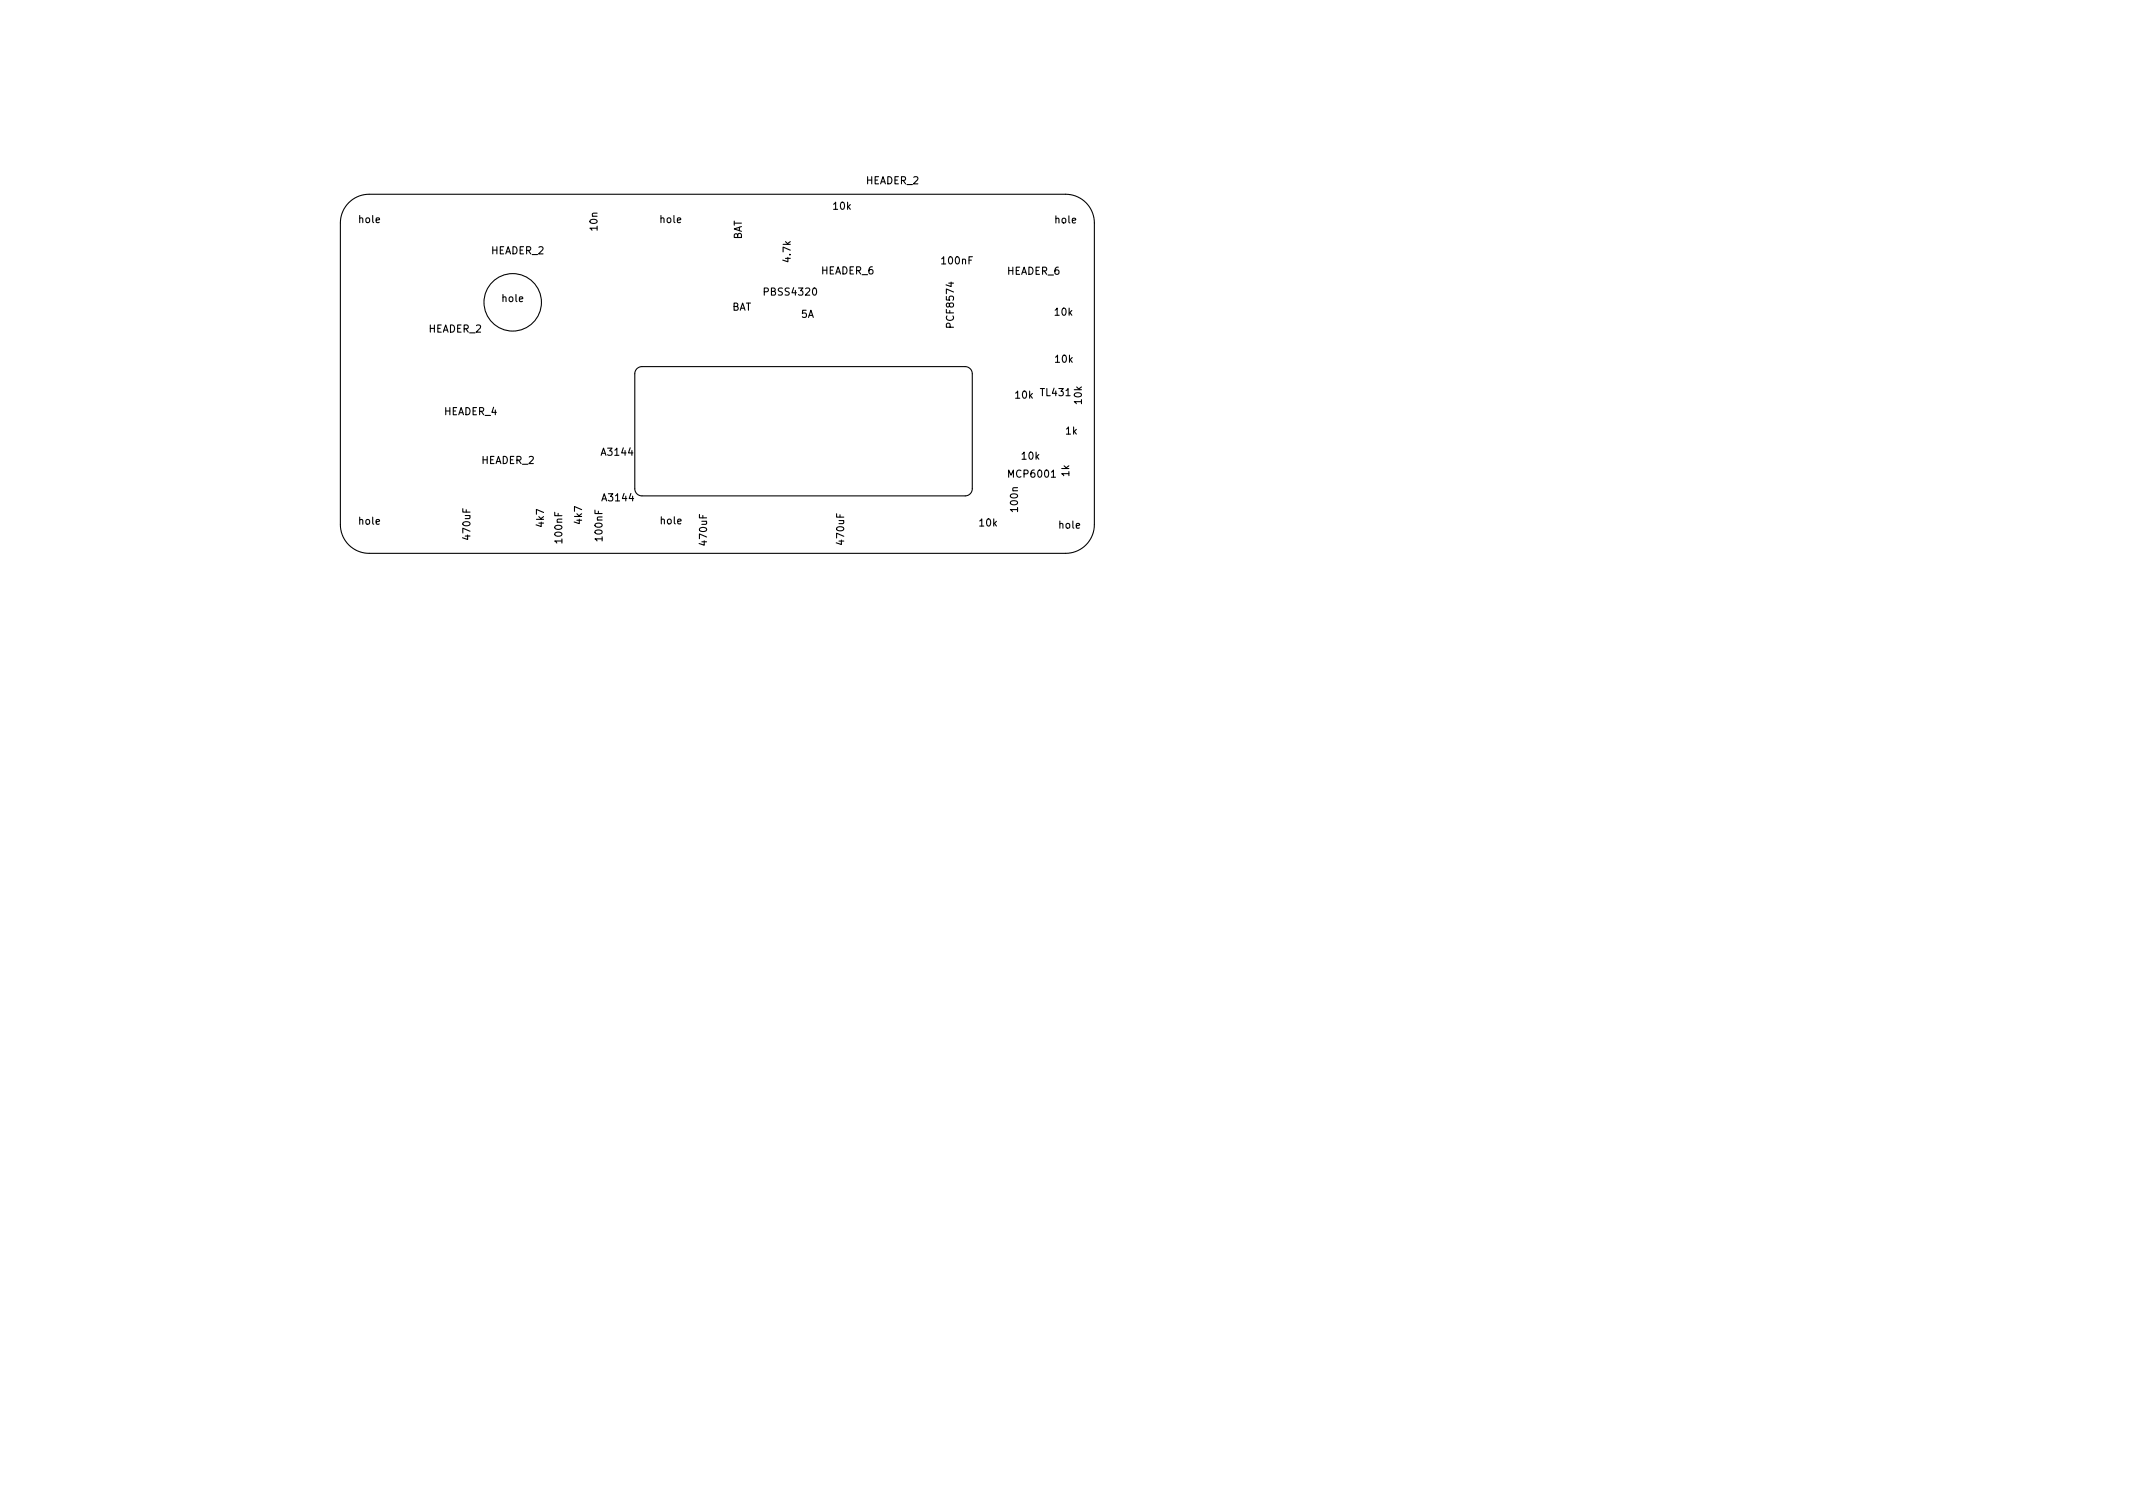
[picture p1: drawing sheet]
<svg xmlns="http://www.w3.org/2000/svg" width="297mm" height="210mm" viewBox="0 0 297 210" stroke-linecap="round" stroke-linejoin="round" font-family="sans-serif">
<defs><g id="words">
<g font-size="1.4">
<text x="116.1" y="29.2">10k</text>
<text x="120.6" y="25.6">HEADER_2</text>
<text x="50" y="31">hole</text>
<text x="68.4" y="35.4">HEADER_2</text>
<text x="83.2" y="32" transform="rotate(-90 83.2 32)">10n</text>
<text x="92" y="31">hole</text>
<text x="103.3" y="33.4" transform="rotate(-90 103.3 33.4)">BAT</text>
<text x="147" y="31.1">hole</text>
<text x="106.6" y="41.1">PBSS4320</text>
<text x="110.1" y="36.4" transform="rotate(-90 110.1 36.4)">4.7k</text>
<text x="114.3" y="38.2">HEADER_6</text>
<text x="131.2" y="36.8">100nF</text>
<text x="140.2" y="38.2">HEADER_6</text>
<text x="59.7" y="46.3">HEADER_2</text>
<text x="70" y="42">hole</text>
<text x="101.9" y="43.2">BAT</text>
<text x="111.6" y="44.2">5A</text>
<text x="132.8" y="45.4" transform="rotate(-90 132.8 45.4)">PCF8574</text>
<text x="146.9" y="43.9">10k</text>
<text x="147" y="50.5">10k</text>
<text x="61.8" y="57.8">HEADER_4</text>
<text x="141.4" y="55.5">10k</text>
<text x="145" y="55.1">TL431</text>
<text x="150.6" y="56.2" transform="rotate(-90 150.6 56.2)">10k</text>
<text x="67" y="64.6">HEADER_2</text>
<text x="83.9" y="63.4">A3144</text>
<text x="142.3" y="64">10k</text>
<text x="148.4" y="60.5">1k</text>
<text x="84" y="69.8">A3144</text>
<text x="140.6" y="66.5">MCP6001</text>
<text x="141.8" y="71.1" transform="rotate(-90 141.8 71.1)">100n</text>
<text x="148.9" y="66.3" transform="rotate(-90 148.9 66.3)">1k</text>
<text x="50" y="73">hole</text>
<text x="65.5" y="75" transform="rotate(-90 65.5 75)">470uF</text>
<text x="75.7" y="73.3" transform="rotate(-90 75.7 73.3)">4k7</text>
<text x="78.3" y="75.5" transform="rotate(-90 78.3 75.5)">100nF</text>
<text x="81" y="72.9" transform="rotate(-90 81 72.9)">4k7</text>
<text x="83.9" y="75.2" transform="rotate(-90 83.9 75.2)">100nF</text>
<text x="92" y="73">hole</text>
<text x="98.4" y="75.8" transform="rotate(-90 98.4 75.8)">470uF</text>
<text x="117.5" y="75.7" transform="rotate(-90 117.5 75.7)">470uF</text>
<text x="136.4" y="73.3">10k</text>
<text x="147.5" y="73.6">hole</text>
</g>
</g></defs>
<g fill="none" stroke="#000" stroke-width=".15">
<path d="M48.6 28.2a4 4 0 0 1 2.8-1.2h97a4 4 0 0 1 4 4v42a4 4 0 0 1-4 4h-97a4 4 0 0 1-4-4v-42a4 4 0 0 1 1.2-2.8zM88.7 51.3l.4-.2 .3-.1h45a1 1 0 0 1 1 1v16a1 1 0 0 1-1 1h-45a1 1 0 0 1-1-1v-16l.1-.4z"/>
<circle cx="71.4" cy="42.1" r="4"/>
</g>
<use href="#words"/>
</svg>
